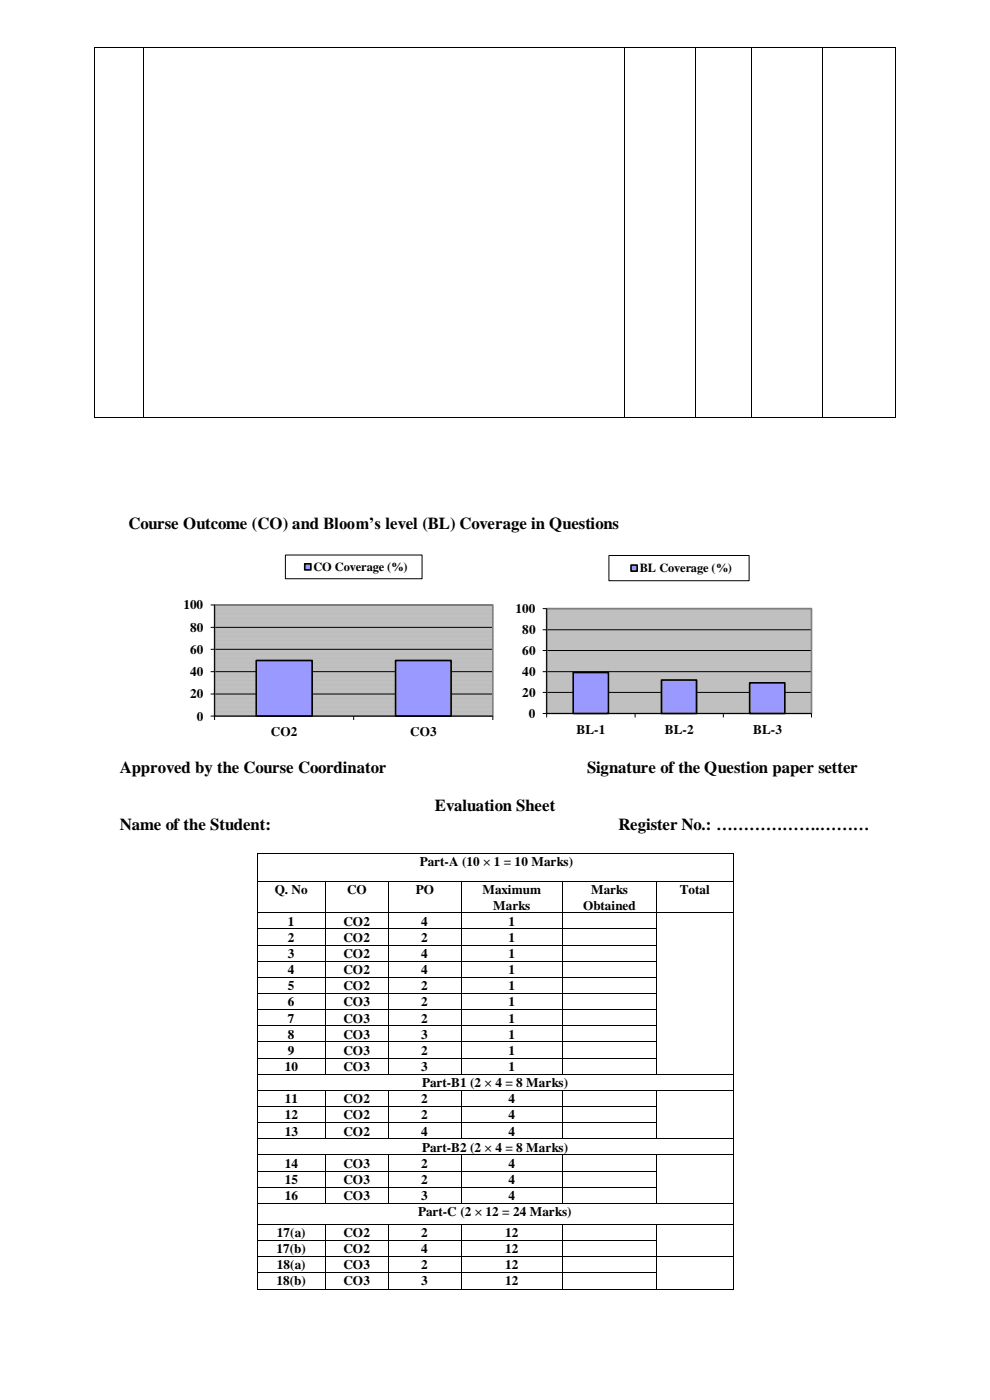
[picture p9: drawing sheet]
<svg xmlns="http://www.w3.org/2000/svg" width="210mm" height="297mm" viewBox="0 0 210 297" stroke-linecap="round" stroke-linejoin="round" font-family="sans-serif">
<defs><g id="words">
<g font-size="3.6">
<text x="27.3" y="112.1">Course Outcome (CO) and Bloom’s level (BL) Coverage in Questions</text>
<text x="25.4" y="164">Approved by the Course Coordinator</text>
<text x="124.5" y="164">Signature of the Question paper setter</text>
<text x="92.2" y="172.1">Evaluation Sheet</text>
<text x="25.4" y="176.2">Name of the Student:</text>
<text x="131.2" y="176.2">Register No.: ……………….………</text>
</g>
<g font-size="2.8">
<text x="38.9" y="129.3">100</text>
<text x="109.3" y="130.1">100</text>
<text x="40.3" y="134">80</text>
<text x="110.8" y="134.5">80</text>
<text x="40.3" y="143.4">40</text>
<text x="40.3" y="138.7">60</text>
<text x="110.8" y="143.4">40</text>
<text x="110.8" y="139">60</text>
<text x="40.3" y="148.1">20</text>
<text x="110.8" y="147.9">20</text>
<text x="41.7" y="152.9">0</text>
<text x="112.2" y="152.3">0</text>
<text x="122.3" y="155.6">BL-1</text>
<text x="141" y="155.6">BL-2</text>
<text x="159.8" y="155.6">BL-3</text>
<text x="57.5" y="156.2">CO2</text>
<text x="87" y="156.2">CO3</text>
<text x="89" y="183.8">Part-A (10 × 1 = 10 Marks)</text>
<text x="58.3" y="189.7">Q. No</text>
<text x="73.6" y="189.7">CO</text>
<text x="88.2" y="189.7">PO</text>
<text x="102.3" y="189.7">Maximum</text>
<text x="125.4" y="189.7">Marks</text>
<text x="144.2" y="189.7">Total</text>
<text x="61.1" y="196.4">1</text>
<text x="72.8" y="196.4">CO2</text>
<text x="89.4" y="196.4">4</text>
<text x="104.6" y="193">Marks</text>
<text x="107.8" y="196.4">1</text>
<text x="123.7" y="193">Obtained</text>
<text x="61.1" y="199.9">2</text>
<text x="61.1" y="203.3">3</text>
<text x="72.8" y="199.9">CO2</text>
<text x="72.8" y="203.3">CO2</text>
<text x="89.4" y="199.9">2</text>
<text x="89.4" y="203.3">4</text>
<text x="107.8" y="199.9">1</text>
<text x="107.8" y="203.3">1</text>
<text x="61.1" y="206.6">4</text>
<text x="72.8" y="206.6">CO2</text>
<text x="89.4" y="206.6">4</text>
<text x="107.8" y="206.6">1</text>
<text x="61.1" y="210.1">5</text>
<text x="61.1" y="213.5">6</text>
<text x="72.8" y="210.1">CO2</text>
<text x="72.8" y="213.5">CO3</text>
<text x="89.4" y="210.1">2</text>
<text x="89.4" y="213.5">2</text>
<text x="107.8" y="210.1">1</text>
<text x="107.8" y="213.5">1</text>
<text x="61.1" y="217">7</text>
<text x="61.1" y="220.4">8</text>
<text x="72.8" y="217">CO3</text>
<text x="72.8" y="220.4">CO3</text>
<text x="89.4" y="217">2</text>
<text x="89.4" y="220.4">3</text>
<text x="107.8" y="217">1</text>
<text x="107.8" y="220.4">1</text>
<text x="60.4" y="227.2">10</text>
<text x="61.1" y="223.8">9</text>
<text x="72.8" y="223.8">CO3</text>
<text x="72.8" y="227.2">CO3</text>
<text x="89.4" y="223.8">2</text>
<text x="89.4" y="227.2">3</text>
<text x="107.8" y="223.8">1</text>
<text x="107.8" y="227.2">1</text>
<text x="89.5" y="230.6">Part-B1 (2 × 4 = 8 Marks)</text>
<text x="60.4" y="234.1">11</text>
<text x="60.4" y="237.5">12</text>
<text x="72.8" y="234.1">CO2</text>
<text x="72.8" y="237.5">CO2</text>
<text x="89.4" y="234.1">2</text>
<text x="89.4" y="237.5">2</text>
<text x="107.8" y="234.1">4</text>
<text x="107.8" y="237.5">4</text>
<text x="60.4" y="240.9">13</text>
<text x="72.8" y="240.9">CO2</text>
<text x="89.4" y="240.9">4</text>
<text x="89.5" y="244.3">Part-B2 (2 × 4 = 8 Marks)</text>
<text x="107.8" y="240.9">4</text>
<text x="60.4" y="247.7">14</text>
<text x="60.4" y="251.2">15</text>
<text x="72.8" y="247.7">CO3</text>
<text x="72.8" y="251.2">CO3</text>
<text x="89.4" y="247.7">2</text>
<text x="89.4" y="251.2">2</text>
<text x="107.8" y="247.7">4</text>
<text x="107.8" y="251.2">4</text>
<text x="60.4" y="254.6">16</text>
<text x="72.8" y="254.6">CO3</text>
<text x="89.4" y="254.6">3</text>
<text x="107.8" y="254.6">4</text>
<text x="58.7" y="262.5">17(a)</text>
<text x="72.8" y="262.5">CO2</text>
<text x="88.7" y="258.1">Part-C (2 × 12 = 24 Marks)</text>
<text x="89.4" y="262.5">2</text>
<text x="107.1" y="262.5">12</text>
<text x="58.6" y="265.8">17(b)</text>
<text x="58.7" y="269.3">18(a)</text>
<text x="72.8" y="265.8">CO2</text>
<text x="72.8" y="269.3">CO3</text>
<text x="89.4" y="265.8">4</text>
<text x="89.4" y="269.3">2</text>
<text x="107.1" y="265.8">12</text>
<text x="107.1" y="269.3">12</text>
<text x="58.6" y="272.7">18(b)</text>
<text x="72.8" y="272.7">CO3</text>
<text x="89.4" y="272.7">3</text>
<text x="107.1" y="272.7">12</text>
</g>
<g font-size="2.6">
<text x="66.5" y="121.1">CO Coverage (%)</text>
<text x="135.7" y="121.3">BL Coverage (%)</text>
</g>
</g></defs>
<g fill="#000">
<path d="M19.9 10h.2v.2h-.2z" fill-rule="evenodd"/>
<path d="M19.9 10h.2v.2h-.2z" fill-rule="evenodd"/>
<path d="M30.4 10h.2v.2h-.2z" fill-rule="evenodd"/>
<path d="M132.4 10h.2v.2h-.2z" fill-rule="evenodd"/>
<path d="M147.4 10h.1v.2h-.1z" fill-rule="evenodd"/>
<path d="M159.3 10h.2v.2h-.2z" fill-rule="evenodd"/>
<path d="M174.3 10h.2v.2h-.2z" fill-rule="evenodd"/>
<path d="M189.9 10h.2v.2h-.2z" fill-rule="evenodd"/>
<path d="M189.9 10h.2v.2h-.2z" fill-rule="evenodd"/>
<path d="M19.9 88.4h.2v.2h-.2z" fill-rule="evenodd"/>
<path d="M19.9 88.4h.2v.2h-.2z" fill-rule="evenodd"/>
<path d="M30.4 88.4h.2v.2h-.2z" fill-rule="evenodd"/>
<path d="M132.4 88.4h.2v.2h-.2z" fill-rule="evenodd"/>
<path d="M147.4 88.4h.1v.2h-.1z" fill-rule="evenodd"/>
<path d="M159.3 88.4h.2v.2h-.2z" fill-rule="evenodd"/>
<path d="M174.3 88.4h.2v.2h-.2z" fill-rule="evenodd"/>
<path d="M189.9 88.4h.2v.2h-.2z" fill-rule="evenodd"/>
<path d="M189.9 88.4h.2v.2h-.2z" fill-rule="evenodd"/>
<path d="M54.5 181h.1v.2h-.1z" fill-rule="evenodd"/>
<path d="M54.5 181h.1v.2h-.1z" fill-rule="evenodd"/>
<path d="M54.5 186.9h.1v.2h-.1z" fill-rule="evenodd"/>
<path d="M54.5 193.6h.1v.2h-.1z" fill-rule="evenodd"/>
<path d="M54.5 197h.1v.2h-.1z" fill-rule="evenodd"/>
<path d="M68.9 186.9h.1v.2h-.1z" fill-rule="evenodd"/>
<path d="M68.9 193.6h.1v.2h-.1z" fill-rule="evenodd"/>
<path d="M68.9 197h.1v.2h-.1z" fill-rule="evenodd"/>
<path d="M82.3 186.9h.2v.2h-.2z" fill-rule="evenodd"/>
<path d="M82.3 193.6h.2v.2h-.2z" fill-rule="evenodd"/>
<path d="M82.3 197h.2v.2h-.2z" fill-rule="evenodd"/>
<path d="M97.7 186.9h.2v.2h-.2z" fill-rule="evenodd"/>
<path d="M97.7 193.6h.2v.2h-.2z" fill-rule="evenodd"/>
<path d="M97.7 197h.2v.2h-.2z" fill-rule="evenodd"/>
<path d="M119.3 186.9h.1v.2h-.1z" fill-rule="evenodd"/>
<path d="M119.3 193.6h.1v.2h-.1z" fill-rule="evenodd"/>
<path d="M119.3 197h.1v.2h-.1z" fill-rule="evenodd"/>
<path d="M139.2 186.9h.1v.2h-.1z" fill-rule="evenodd"/>
<path d="M139.2 193.6h.1v.2h-.1z" fill-rule="evenodd"/>
<path d="M139.2 197h.1v.2h-.1z" fill-rule="evenodd"/>
<path d="M155.4 181h.2v.2h-.2z" fill-rule="evenodd"/>
<path d="M155.4 181h.2v.2h-.2z" fill-rule="evenodd"/>
<path d="M155.4 186.9h.2v.2h-.2z" fill-rule="evenodd"/>
<path d="M155.4 193.6h.2v.2h-.2z" fill-rule="evenodd"/>
<path d="M155.4 197h.2v.2h-.2z" fill-rule="evenodd"/>
<path d="M54.5 200.5h.1v.1h-.1z" fill-rule="evenodd"/>
<path d="M54.5 203.9h.1v.1h-.1z" fill-rule="evenodd"/>
<path d="M54.5 207.3h.1v.2h-.1z" fill-rule="evenodd"/>
<path d="M54.5 210.7h.1v.2h-.1z" fill-rule="evenodd"/>
<path d="M54.5 214.2h.1v.2h-.1z" fill-rule="evenodd"/>
<path d="M54.5 217.6h.1v.1h-.1z" fill-rule="evenodd"/>
<path d="M68.9 200.5h.1v.1h-.1z" fill-rule="evenodd"/>
<path d="M68.9 203.9h.1v.1h-.1z" fill-rule="evenodd"/>
<path d="M68.9 207.3h.1v.2h-.1z" fill-rule="evenodd"/>
<path d="M68.9 210.7h.1v.2h-.1z" fill-rule="evenodd"/>
<path d="M68.9 214.2h.1v.2h-.1z" fill-rule="evenodd"/>
<path d="M68.9 217.6h.1v.1h-.1z" fill-rule="evenodd"/>
<path d="M82.3 200.5h.2v.1h-.2z" fill-rule="evenodd"/>
<path d="M82.3 203.9h.2v.1h-.2z" fill-rule="evenodd"/>
<path d="M82.3 207.3h.2v.2h-.2z" fill-rule="evenodd"/>
<path d="M82.3 210.7h.2v.2h-.2z" fill-rule="evenodd"/>
<path d="M82.3 214.2h.2v.2h-.2z" fill-rule="evenodd"/>
<path d="M82.3 217.6h.2v.1h-.2z" fill-rule="evenodd"/>
<path d="M97.7 200.5h.2v.1h-.2z" fill-rule="evenodd"/>
<path d="M97.7 203.9h.2v.1h-.2z" fill-rule="evenodd"/>
<path d="M97.7 207.3h.2v.2h-.2z" fill-rule="evenodd"/>
<path d="M97.7 210.7h.2v.2h-.2z" fill-rule="evenodd"/>
<path d="M97.7 214.2h.2v.2h-.2z" fill-rule="evenodd"/>
<path d="M97.7 217.6h.2v.1h-.2z" fill-rule="evenodd"/>
<path d="M119.3 200.5h.1v.1h-.1z" fill-rule="evenodd"/>
<path d="M119.3 203.9h.1v.1h-.1z" fill-rule="evenodd"/>
<path d="M119.3 207.3h.1v.2h-.1z" fill-rule="evenodd"/>
<path d="M119.3 210.7h.1v.2h-.1z" fill-rule="evenodd"/>
<path d="M119.3 214.2h.1v.2h-.1z" fill-rule="evenodd"/>
<path d="M119.3 217.6h.1v.1h-.1z" fill-rule="evenodd"/>
<path d="M139.2 200.5h.1v.1h-.1z" fill-rule="evenodd"/>
<path d="M139.2 203.9h.1v.1h-.1z" fill-rule="evenodd"/>
<path d="M139.2 207.3h.1v.2h-.1z" fill-rule="evenodd"/>
<path d="M139.2 210.7h.1v.2h-.1z" fill-rule="evenodd"/>
<path d="M139.2 214.2h.1v.2h-.1z" fill-rule="evenodd"/>
<path d="M139.2 217.6h.1v.1h-.1z" fill-rule="evenodd"/>
<path d="M155.4 200.5h.2v.1h-.2z" fill-rule="evenodd"/>
<path d="M155.4 203.9h.2v.1h-.2z" fill-rule="evenodd"/>
<path d="M155.4 207.3h.2v.2h-.2z" fill-rule="evenodd"/>
<path d="M155.4 210.7h.2v.2h-.2z" fill-rule="evenodd"/>
<path d="M155.4 214.2h.2v.2h-.2z" fill-rule="evenodd"/>
<path d="M155.4 217.6h.2v.1h-.2z" fill-rule="evenodd"/>
<path d="M54.5 221h.1v.1h-.1z" fill-rule="evenodd"/>
<path d="M54.5 224.4h.1v.2h-.1z" fill-rule="evenodd"/>
<path d="M54.5 227.8h.1v.2h-.1z" fill-rule="evenodd"/>
<path d="M54.5 231.3h.1v.2h-.1z" fill-rule="evenodd"/>
<path d="M54.5 234.7h.1v.1h-.1z" fill-rule="evenodd"/>
<path d="M54.5 238.1h.1v.1h-.1z" fill-rule="evenodd"/>
<path d="M68.9 221h.1v.1h-.1z" fill-rule="evenodd"/>
<path d="M68.9 224.4h.1v.2h-.1z" fill-rule="evenodd"/>
<path d="M68.9 227.8h.1v.2h-.1z" fill-rule="evenodd"/>
<path d="M68.9 231.3h.1v.2h-.1z" fill-rule="evenodd"/>
<path d="M68.9 234.7h.1v.1h-.1z" fill-rule="evenodd"/>
<path d="M68.9 238.1h.1v.1h-.1z" fill-rule="evenodd"/>
<path d="M82.3 221h.2v.1h-.2z" fill-rule="evenodd"/>
<path d="M82.3 224.4h.2v.2h-.2z" fill-rule="evenodd"/>
<path d="M82.3 227.8h.2v.2h-.2z" fill-rule="evenodd"/>
<path d="M82.3 231.3h.2v.2h-.2z" fill-rule="evenodd"/>
<path d="M82.3 234.7h.2v.1h-.2z" fill-rule="evenodd"/>
<path d="M82.3 238.1h.2v.1h-.2z" fill-rule="evenodd"/>
<path d="M97.7 221h.2v.1h-.2z" fill-rule="evenodd"/>
<path d="M97.7 224.4h.2v.2h-.2z" fill-rule="evenodd"/>
<path d="M97.7 227.8h.2v.2h-.2z" fill-rule="evenodd"/>
<path d="M97.7 231.3h.2v.2h-.2z" fill-rule="evenodd"/>
<path d="M97.7 234.7h.2v.1h-.2z" fill-rule="evenodd"/>
<path d="M97.7 238.1h.2v.1h-.2z" fill-rule="evenodd"/>
<path d="M119.3 221h.1v.1h-.1z" fill-rule="evenodd"/>
<path d="M119.3 224.4h.1v.2h-.1z" fill-rule="evenodd"/>
<path d="M119.3 227.8h.1v.2h-.1z" fill-rule="evenodd"/>
<path d="M119.3 231.3h.1v.2h-.1z" fill-rule="evenodd"/>
<path d="M119.3 234.7h.1v.1h-.1z" fill-rule="evenodd"/>
<path d="M119.3 238.1h.1v.1h-.1z" fill-rule="evenodd"/>
<path d="M139.2 221h.1v.1h-.1z" fill-rule="evenodd"/>
<path d="M139.2 224.4h.1v.2h-.1z" fill-rule="evenodd"/>
<path d="M139.2 227.8h.1v.2h-.1z" fill-rule="evenodd"/>
<path d="M139.2 231.3h.1v.2h-.1z" fill-rule="evenodd"/>
<path d="M139.2 234.7h.1v.1h-.1z" fill-rule="evenodd"/>
<path d="M139.2 238.1h.1v.1h-.1z" fill-rule="evenodd"/>
<path d="M155.4 221h.2v.1h-.2z" fill-rule="evenodd"/>
<path d="M155.4 224.4h.2v.2h-.2z" fill-rule="evenodd"/>
<path d="M155.4 227.8h.2v.2h-.2z" fill-rule="evenodd"/>
<path d="M155.4 231.3h.2v.2h-.2z" fill-rule="evenodd"/>
<path d="M155.4 234.7h.2v.1h-.2z" fill-rule="evenodd"/>
<path d="M155.4 238.1h.2v.1h-.2z" fill-rule="evenodd"/>
<path d="M54.5 241.5h.1v.2h-.1z" fill-rule="evenodd"/>
<path d="M54.5 244.9h.1v.2h-.1z" fill-rule="evenodd"/>
<path d="M54.5 248.4h.1v.2h-.1z" fill-rule="evenodd"/>
<path d="M54.5 251.8h.1v.2h-.1z" fill-rule="evenodd"/>
<path d="M54.5 255.3h.1v.1h-.1z" fill-rule="evenodd"/>
<path d="M54.5 259.7h.1v.1h-.1z" fill-rule="evenodd"/>
<path d="M68.9 241.5h.1v.2h-.1z" fill-rule="evenodd"/>
<path d="M68.9 244.9h.1v.2h-.1z" fill-rule="evenodd"/>
<path d="M68.9 248.4h.1v.2h-.1z" fill-rule="evenodd"/>
<path d="M68.9 251.8h.1v.2h-.1z" fill-rule="evenodd"/>
<path d="M68.9 255.3h.1v.1h-.1z" fill-rule="evenodd"/>
<path d="M68.9 259.7h.1v.1h-.1z" fill-rule="evenodd"/>
<path d="M82.3 241.5h.2v.2h-.2z" fill-rule="evenodd"/>
<path d="M82.3 244.9h.2v.2h-.2z" fill-rule="evenodd"/>
<path d="M82.3 248.4h.2v.2h-.2z" fill-rule="evenodd"/>
<path d="M82.3 251.8h.2v.2h-.2z" fill-rule="evenodd"/>
<path d="M82.3 255.3h.2v.1h-.2z" fill-rule="evenodd"/>
<path d="M82.3 259.7h.2v.1h-.2z" fill-rule="evenodd"/>
<path d="M97.7 241.5h.2v.2h-.2z" fill-rule="evenodd"/>
<path d="M97.7 244.9h.2v.2h-.2z" fill-rule="evenodd"/>
<path d="M97.7 248.4h.2v.2h-.2z" fill-rule="evenodd"/>
<path d="M97.7 251.8h.2v.2h-.2z" fill-rule="evenodd"/>
<path d="M97.7 255.3h.2v.1h-.2z" fill-rule="evenodd"/>
<path d="M97.7 259.7h.2v.1h-.2z" fill-rule="evenodd"/>
<path d="M119.3 241.5h.1v.2h-.1z" fill-rule="evenodd"/>
<path d="M119.3 244.9h.1v.2h-.1z" fill-rule="evenodd"/>
<path d="M119.3 248.4h.1v.2h-.1z" fill-rule="evenodd"/>
<path d="M119.3 251.8h.1v.2h-.1z" fill-rule="evenodd"/>
<path d="M119.3 255.3h.1v.1h-.1z" fill-rule="evenodd"/>
<path d="M119.3 259.7h.1v.1h-.1z" fill-rule="evenodd"/>
<path d="M139.2 241.5h.1v.2h-.1z" fill-rule="evenodd"/>
<path d="M139.2 244.9h.1v.2h-.1z" fill-rule="evenodd"/>
<path d="M139.2 248.4h.1v.2h-.1z" fill-rule="evenodd"/>
<path d="M139.2 251.8h.1v.2h-.1z" fill-rule="evenodd"/>
<path d="M139.2 255.3h.1v.1h-.1z" fill-rule="evenodd"/>
<path d="M139.2 259.7h.1v.1h-.1z" fill-rule="evenodd"/>
<path d="M155.4 241.5h.2v.2h-.2z" fill-rule="evenodd"/>
<path d="M155.4 244.9h.2v.2h-.2z" fill-rule="evenodd"/>
<path d="M155.4 248.4h.2v.2h-.2z" fill-rule="evenodd"/>
<path d="M155.4 251.8h.2v.2h-.2z" fill-rule="evenodd"/>
<path d="M155.4 255.3h.2v.1h-.2z" fill-rule="evenodd"/>
<path d="M155.4 259.7h.2v.1h-.2z" fill-rule="evenodd"/>
<path d="M54.5 263.1h.1v.1h-.1z" fill-rule="evenodd"/>
<path d="M54.5 266.5h.1v.2h-.1z" fill-rule="evenodd"/>
<path d="M54.5 269.9h.1v.2h-.1z" fill-rule="evenodd"/>
<path d="M54.5 273.4h.1v.1h-.1z" fill-rule="evenodd"/>
<path d="M54.5 273.4h.1v.1h-.1z" fill-rule="evenodd"/>
<path d="M68.9 263.1h.1v.1h-.1z" fill-rule="evenodd"/>
<path d="M68.9 266.5h.1v.2h-.1z" fill-rule="evenodd"/>
<path d="M68.9 269.9h.1v.2h-.1z" fill-rule="evenodd"/>
<path d="M68.9 273.4h.1v.1h-.1z" fill-rule="evenodd"/>
<path d="M82.3 263.1h.2v.1h-.2z" fill-rule="evenodd"/>
<path d="M82.3 266.5h.2v.2h-.2z" fill-rule="evenodd"/>
<path d="M82.3 269.9h.2v.2h-.2z" fill-rule="evenodd"/>
<path d="M82.3 273.4h.2v.1h-.2z" fill-rule="evenodd"/>
<path d="M97.7 263.1h.2v.1h-.2z" fill-rule="evenodd"/>
<path d="M97.7 266.5h.2v.2h-.2z" fill-rule="evenodd"/>
<path d="M97.7 269.9h.2v.2h-.2z" fill-rule="evenodd"/>
<path d="M97.7 273.4h.2v.1h-.2z" fill-rule="evenodd"/>
<path d="M119.3 263.1h.1v.1h-.1z" fill-rule="evenodd"/>
<path d="M119.3 266.5h.1v.2h-.1z" fill-rule="evenodd"/>
<path d="M119.3 269.9h.1v.2h-.1z" fill-rule="evenodd"/>
<path d="M119.3 273.4h.1v.1h-.1z" fill-rule="evenodd"/>
<path d="M139.2 263.1h.1v.1h-.1z" fill-rule="evenodd"/>
<path d="M139.2 266.5h.1v.2h-.1z" fill-rule="evenodd"/>
<path d="M139.2 269.9h.1v.2h-.1z" fill-rule="evenodd"/>
<path d="M139.2 273.4h.1v.1h-.1z" fill-rule="evenodd"/>
<path d="M155.4 263.1h.2v.1h-.2z" fill-rule="evenodd"/>
<path d="M155.4 266.5h.2v.2h-.2z" fill-rule="evenodd"/>
<path d="M155.4 269.9h.2v.2h-.2z" fill-rule="evenodd"/>
<path d="M155.4 273.4h.2v.1h-.2z" fill-rule="evenodd"/>
<path d="M155.4 273.4h.2v.1h-.2z" fill-rule="evenodd"/>
</g>
<g fill="none" stroke="#000" stroke-width=".21">
<path d="M20 10.2v78.2M20.1 10.1h10.3M30.5 10.2v78.2M30.6 10.1h101.8M132.5 10.2v78.2M132.6 10.1h14.8M147.5 10.2v78.2M147.5 10.1h11.8M159.4 10.2v78.2M159.5 10.1h14.8M174.4 10.2v78.2M174.5 10.1h15.4"/>
<path d="M190 10.2v78.2M20.1 88.5h10.3M30.6 88.5h101.8M132.6 88.5h14.8M147.5 88.5h11.8M159.5 88.5h14.8M174.5 88.5h15.4M54.5 181.2v5.7M54.5 187.1v6.5M54.5 193.8v3.2M54.5 197.2v3.3M54.6 181.1h100.8"/>
<path d="M54.6 187h14.3M54.6 193.7h14.3M54.6 197.1h14.3M68.9 187.1v6.5M68.9 193.8v3.2M68.9 197.2v3.3M69 187h13.3M69 193.7h13.3M69 197.1h13.3M82.4 187.1v6.5M82.4 193.8v3.2M82.4 197.2v3.3"/>
<path d="M82.5 187h15.2M82.5 193.7h15.2M82.5 197.1h15.2M97.8 187.1v6.5M97.8 193.8v3.2M97.8 197.2v3.3M97.9 187h21.4M97.9 193.7h21.4M97.9 197.1h21.4M119.3 187.1v6.5M119.3 193.8v3.2M119.3 197.2v3.3"/>
<path d="M119.4 187h19.8M119.4 193.7h19.8M119.4 197.1h19.8M139.2 187.1v6.5M139.2 193.8v3.2M139.2 197.2v3.3M139.3 187h16.1M139.3 193.7h16.1M155.5 181.2v5.7M155.5 187.1v6.5M155.5 193.8v3.2M155.5 197.2v3.3"/>
<path d="M54.5 200.6v3.3M54.5 204v3.3M54.5 207.5v3.2M54.5 210.9v3.3M54.5 214.4v3.2M54.5 217.7v3.3M54.6 200.6h14.3M54.6 203.9h14.3M54.6 207.4h14.3M54.6 210.8h14.3M54.6 214.3h14.3M54.6 217.7h14.3"/>
<path d="M68.9 200.6v3.3M68.9 204v3.3M68.9 207.5v3.2M68.9 210.9v3.3M68.9 214.4v3.2M68.9 217.7v3.3M69 200.6h13.3M69 203.9h13.3M69 207.4h13.3M69 210.8h13.3M69 214.3h13.3M69 217.7h13.3"/>
<path d="M82.4 200.6v3.3M82.4 204v3.3M82.4 207.5v3.2M82.4 210.9v3.3M82.4 214.4v3.2M82.4 217.7v3.3M82.5 200.6h15.2M82.5 203.9h15.2M82.5 207.4h15.2M82.5 210.8h15.2M82.5 214.3h15.2M82.5 217.7h15.2"/>
<path d="M97.8 200.6v3.3M97.8 204v3.3M97.8 207.5v3.2M97.8 210.9v3.3M97.8 214.4v3.2M97.8 217.7v3.3M97.9 200.6h21.4M97.9 203.9h21.4M97.9 207.4h21.4M97.9 210.8h21.4M97.9 214.3h21.4M97.9 217.7h21.4"/>
<path d="M119.3 200.6v3.3M119.3 204v3.3M119.3 207.5v3.2M119.3 210.9v3.3M119.3 214.4v3.2M119.3 217.7v3.3M119.4 200.6h19.8M119.4 203.9h19.8M119.4 207.4h19.8M119.4 210.8h19.8M119.4 214.3h19.8M119.4 217.7h19.8"/>
<path d="M139.2 200.6v3.3M139.2 204v3.3M139.2 207.5v3.2M139.2 210.9v3.3M139.2 214.4v3.2M139.2 217.7v3.3M155.5 200.6v3.3M155.5 204v3.3M155.5 207.5v3.2M155.5 210.9v3.3M155.5 214.4v3.2M155.5 217.7v3.3"/>
<path d="M54.5 221.1v3.3M54.5 224.6v3.2M54.5 228v3.3M54.5 231.5v3.2M54.5 234.8v3.3M54.5 238.2v3.3M54.6 221h14.3M54.6 224.5h14.3M54.6 227.9h14.3M54.6 231.4h14.3M54.6 234.8h14.3M54.6 238.1h14.3"/>
<path d="M68.9 221.1v3.3M68.9 224.6v3.2M68.9 231.5v3.2M68.9 234.8v3.3M68.9 238.2v3.3M69 221h13.3M69 224.5h13.3M69 227.9h13.3M69 231.4h13.3M69 234.8h13.3M69 238.1h13.3M82.4 221.1v3.3"/>
<path d="M82.4 224.6v3.2M82.4 231.5v3.2M82.4 234.8v3.3M82.4 238.2v3.3M82.5 221h15.2M82.5 224.5h15.2M82.5 227.9h15.2M82.5 231.4h15.2M82.5 234.8h15.2M82.5 238.1h15.2M97.8 221.1v3.3M97.8 224.6v3.2"/>
<path d="M97.8 231.5v3.2M97.8 234.8v3.3M97.8 238.2v3.3M97.9 221h21.4M97.9 224.5h21.4M97.9 227.9h21.4M97.9 231.4h21.4M97.9 234.8h21.4M97.9 238.1h21.4M119.3 221.1v3.3M119.3 224.6v3.2M119.3 231.5v3.2"/>
<path d="M119.3 234.8v3.3M119.3 238.2v3.3M119.4 221h19.8M119.4 224.5h19.8M119.4 227.9h19.8M119.4 231.4h19.8M119.4 234.8h19.8M119.4 238.1h19.8M139.2 221.1v3.3M139.2 224.6v3.2M139.2 231.5v3.2M139.2 234.8v3.3"/>
<path d="M139.2 238.2v3.3M139.3 227.9h16.1M139.3 231.4h16.1M155.5 221.1v3.3M155.5 224.6v3.2M155.5 228v3.3M155.5 231.5v3.2M155.5 234.8v3.3M155.5 238.2v3.3M54.5 241.7v3.2M54.5 245.1v3.3M54.5 248.6v3.2"/>
<path d="M54.5 252v3.3M54.5 255.4v4.3M54.5 259.8v3.3M54.6 241.6h14.3M54.6 245h14.3M54.6 248.5h14.3M54.6 251.9h14.3M54.6 255.3h14.3M54.6 259.8h14.3M68.9 245.1v3.3M68.9 248.6v3.2M68.9 252v3.3"/>
<path d="M68.9 259.8v3.3M69 241.6h13.3M69 245h13.3M69 248.5h13.3M69 251.9h13.3M69 255.3h13.3M69 259.8h13.3M82.4 245.1v3.3M82.4 248.6v3.2M82.4 252v3.3M82.4 259.8v3.3M82.5 241.6h15.2"/>
<path d="M82.5 245h15.2M82.5 248.5h15.2M82.5 251.9h15.2M82.5 255.3h15.2M82.5 259.8h15.2M97.8 245.1v3.3M97.8 248.6v3.2M97.8 252v3.3M97.8 259.8v3.3M97.9 241.6h21.4M97.9 245h21.4M97.9 248.5h21.4"/>
<path d="M97.9 251.9h21.4M97.9 255.3h21.4M97.9 259.8h21.4M119.3 245.1v3.3M119.3 248.6v3.2M119.3 252v3.3M119.3 259.8v3.3M119.4 241.6h19.8M119.4 245h19.8M119.4 248.5h19.8M119.4 251.9h19.8M119.4 255.3h19.8"/>
<path d="M119.4 259.8h19.8M139.2 245.1v3.3M139.2 248.6v3.2M139.2 252v3.3M139.2 259.8v3.3M139.3 241.6h16.1M139.3 245h16.1M139.3 255.3h16.1M139.3 259.8h16.1M155.5 241.7v3.2M155.5 245.1v3.3M155.5 248.6v3.2"/>
<path d="M155.5 252v3.3M155.5 255.4v4.3M155.5 259.8v3.3M54.5 263.2v3.3M54.5 266.7v3.2M54.5 270.1v3.3M54.6 263.1h14.3M54.6 266.6h14.3M54.6 270h14.3M54.6 273.5h14.3M68.9 263.2v3.3M68.9 266.7v3.2"/>
<path d="M68.9 270.1v3.3M69 263.1h13.3M69 266.6h13.3M69 270h13.3M69 273.5h13.3M82.4 263.2v3.3M82.4 266.7v3.2M82.4 270.1v3.3M82.5 263.1h15.2M82.5 266.6h15.2M82.5 270h15.2M82.5 273.5h15.2"/>
<path d="M97.8 263.2v3.3M97.8 266.7v3.2M97.8 270.1v3.3M97.9 263.1h21.4M97.9 266.6h21.4M97.9 270h21.4M97.9 273.5h21.4M119.3 263.2v3.3M119.3 266.7v3.2M119.3 270.1v3.3M119.4 263.1h19.8M119.4 266.6h19.8"/>
<path d="M119.4 270h19.8M119.4 273.5h19.8M139.2 263.2v3.3M139.2 266.7v3.2M139.2 270.1v3.3M139.3 266.6h16.1M139.3 273.5h16.1M155.5 263.2v3.3M155.5 266.7v3.2M155.5 270.1v3.3"/>
</g>
<path d="M45.5 128.3h59v23.6h-59z" fill-rule="evenodd" fill="#c0c0c0"/>
<g fill="none" stroke="#bcbcbc" stroke-width=".21">
<path d="M45.5 139.7h59M45.5 138.7h59M45.5 136.8h59M45.5 135.9h59M45.5 135h59M45.5 134h59M45.5 132.1h59M45.5 131.1h59M45.5 130.2h59M45.5 129.3h59M45.5 151h59M45.5 150h59"/>
<path d="M45.5 149.1h59M45.5 148.2h59M45.5 146.2h59M45.5 145.3h59M45.5 144.4h59M45.5 143.4h59M45.5 141.6h59M45.5 140.6h59"/>
</g>
<path d="M45.5 137.8h59M45.5 133.1h59M45.5 128.3h59M45.5 147.2h59M45.5 142.5h59" fill="none" stroke="#000" stroke-width=".21"/>
<path d="M45.5 128.3h59v23.6h-59z" fill="none" stroke="#808080" stroke-width=".35"/>
<path d="M54.4 140.1h11.8v11.8h-11.8zM83.9 140.1h11.8v11.8h-11.8z" fill="#99f"/>
<path d="M54.4 140.1h11.8v11.8h-11.8zM83.9 140.1h11.8v11.8h-11.8z" fill="none" stroke="#000" stroke-width=".35"/>
<path d="M60.5 117.7h29v5.1h-29zM44.7 128.3h.8v24.5M44.7 137.8h.8M44.7 133.1h.8M44.7 151.9h59.8v.9M44.7 147.2h.8M44.7 142.5h.8M75 151.9v.9" fill="none" stroke="#000" stroke-width=".21"/>
<path d="M64.6 119.6h1.3v1.3h-1.3z" fill-rule="evenodd" fill="#99f"/>
<path d="M64.6 119.6h1.3v1.3h-1.3z" fill="none" stroke="#000" stroke-width=".35"/>
<path d="M115.9 129.1h56.2v22.3h-56.2z" fill-rule="evenodd" fill="#c0c0c0"/>
<path d="M115.9 138h56.2M115.9 133.6h56.2M115.9 129.1h56.2M115.9 146.9h56.2M115.9 142.5h56.2" fill="none" stroke="#000" stroke-width=".21"/>
<path d="M115.9 129.1h56.2v22.3h-56.2z" fill="none" stroke="#808080" stroke-width=".35"/>
<path d="M121.6 142.7h7.4v8.7h-7.4zM140.3 144.3h7.4v7.1h-7.4zM159 144.9h7.5v6.5h-7.5z" fill="#99f"/>
<path d="M121.6 142.7h7.4v8.7h-7.4zM140.3 144.3h7.4v7.1h-7.4zM159 144.9h7.5v6.5h-7.5z" fill="none" stroke="#000" stroke-width=".35"/>
<path d="M129.1 117.8h29.8v5.4h-29.8zM115.1 129.1h.8v23.1M115.1 138h.8M115.1 133.6h.8M115.1 151.4h57v.8M115.1 146.9h.8M115.1 142.5h.8M134.7 151.4v.8M153.4 151.4v.8" fill="none" stroke="#000" stroke-width=".21"/>
<path d="M133.8 119.9h1.3v1.3h-1.3z" fill-rule="evenodd" fill="#99f"/>
<path d="M133.8 119.9h1.3v1.3h-1.3z" fill="none" stroke="#000" stroke-width=".35"/>
<use href="#words"/>
</svg>
